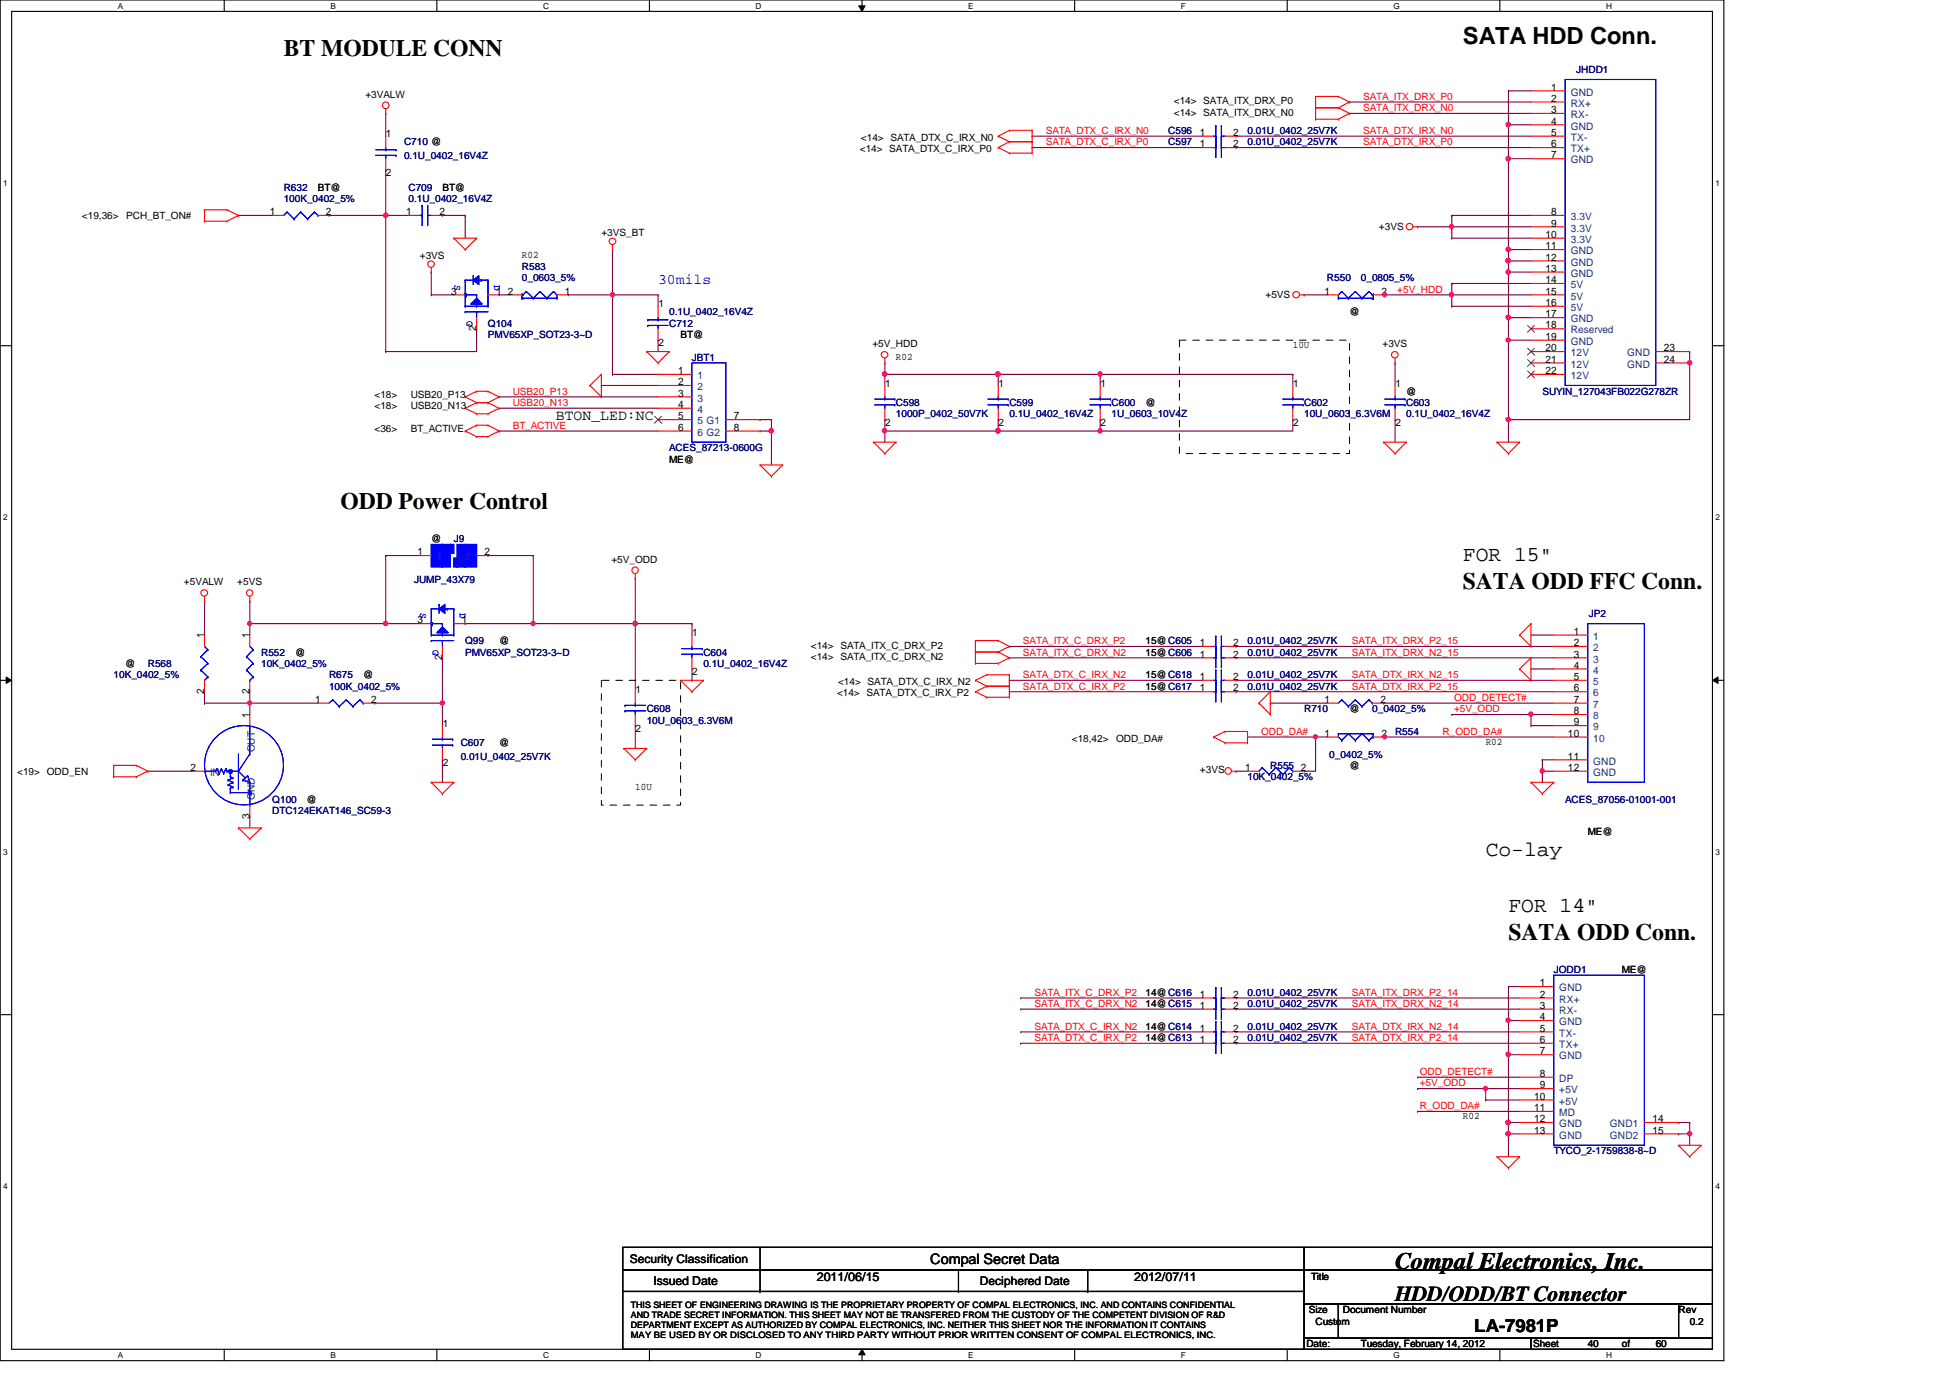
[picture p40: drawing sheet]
<svg xmlns="http://www.w3.org/2000/svg" width="297mm" height="210mm" viewBox="0 0 297 210" stroke-linecap="round" stroke-linejoin="round" font-family="sans-serif">
<defs><g id="words">
<g font-size="3.6">
<text x="43.2" y="8.5">BT MODULE CONN</text>
<text x="222.8" y="6.8">SATA HDD Conn.</text>
<text x="51.9" y="77.6">ODD Power Control</text>
<text x="222.8" y="89.7">SATA ODD FFC Conn.</text>
<text x="229.8" y="143.2">SATA ODD Conn.</text>
<text x="212.5" y="193.3">Compal Electronics, Inc.</text>
</g>
<g font-size="3.3">
<text x="222.8" y="85.5">FOR 15&quot;</text>
<text x="226.3" y="130.3">Co-lay</text>
<text x="229.8" y="139">FOR 14&quot;</text>
<text x="212.5" y="198.1">HDD/ODD/BT Connector</text>
</g>
<text font-size="2.8" x="224.6" y="202.9">LA-7981P</text>
<text font-size="2.2" fill="#00f" x="100.2" y="43.3">30mils</text>
<g font-size="2.2">
<text x="84.7" y="64">BTON_LED:NC</text>
<text x="141.7" y="192.5">Compal Secret Data</text>
</g>
<g font-size="1.9">
<text x="99.5" y="195.7">Issued Date</text>
<text x="124.4" y="195.2">2011/06/15</text>
<text x="172.8" y="195.2">2012/07/11</text>
</g>
<g font-size="1.8">
<text x="95.9" y="192.4">Security Classification</text>
<text x="149.3" y="195.8">Deciphered Date</text>
</g>
<g font-size="1.6">
<text x="236.3" y="13.8">1</text>
<text x="236.3" y="15.5">2</text>
<text x="236.3" y="17.2">3</text>
<text x="58.8" y="20.9">1</text>
<text x="182.7" y="22.4">1</text>
<text x="182.7" y="20.7">1</text>
<text x="187.8" y="22.4">2</text>
<text x="187.8" y="20.7">2</text>
<text x="236.3" y="19">4</text>
<text x="236.3" y="20.7">5</text>
<text x="236.3" y="22.4">6</text>
<text x="58.8" y="26.8">2</text>
<text x="236.3" y="24.1">7</text>
<text x="41.1" y="32.8">1</text>
<text x="49.7" y="32.8">2</text>
<text x="61.8" y="32.8">1</text>
<text x="66.9" y="32.8">2</text>
<text x="236.3" y="32.8">8</text>
<text x="236.3" y="34.5">9</text>
<text x="235.4" y="36.2">10</text>
<text x="235.4" y="38">11</text>
<text x="235.4" y="39.7">12</text>
<text x="235.4" y="41.4">13</text>
<text x="68.7" y="44.9">3</text>
<text x="75.6" y="44.9">1</text>
<text x="77.4" y="44.9">2</text>
<text x="86.1" y="44.9">1</text>
<text x="100.3" y="46.8">1</text>
<text x="201.8" y="44.9">1</text>
<text x="210.4" y="44.9">2</text>
<text x="235.4" y="43.1">14</text>
<text x="235.4" y="44.9">15</text>
<text x="235.4" y="46.6">16</text>
<text x="72.6" y="50.5" transform="rotate(-90 72.6 50.5)">2</text>
<text x="100.3" y="52.7">2</text>
<text x="235.4" y="48.3">17</text>
<text x="235.4" y="50">18</text>
<text x="235.4" y="51.8">19</text>
<text x="235.4" y="53.5">20</text>
<text x="253.4" y="53.5">23</text>
<text x="103.3" y="57">1</text>
<text x="103.3" y="58.7">2</text>
<text x="134.8" y="58.9">1</text>
<text x="152.1" y="58.9">1</text>
<text x="167.6" y="58.9">1</text>
<text x="197" y="58.9">1</text>
<text x="212.6" y="58.9">1</text>
<text x="235.4" y="55.2">21</text>
<text x="235.4" y="57">22</text>
<text x="253.4" y="55.2">24</text>
<text x="103.3" y="60.4">3</text>
<text x="103.3" y="62.1">4</text>
<text x="103.3" y="63.9">5</text>
<text x="103.3" y="65.6">6</text>
<text x="111.8" y="63.9">7</text>
<text x="111.8" y="65.6">8</text>
<text x="134.8" y="64.9">2</text>
<text x="152.1" y="64.9">2</text>
<text x="167.6" y="64.9">2</text>
<text x="197" y="64.9">2</text>
<text x="212.6" y="64.9">2</text>
<text x="63.6" y="84.6">1</text>
<text x="73.8" y="84.6">2</text>
<text x="63.6" y="95">3</text>
<text x="70.4" y="95">1</text>
<text x="31.1" y="97.2" transform="rotate(-90 31.1 97.2)">1</text>
<text x="38" y="97.2" transform="rotate(-90 38 97.2)">1</text>
<text x="67.3" y="100.5" transform="rotate(-90 67.3 100.5)">2</text>
<text x="105.4" y="96.9">1</text>
<text x="182.7" y="100.2">1</text>
<text x="182.7" y="98.4">1</text>
<text x="187.8" y="100.2">2</text>
<text x="187.8" y="98.4">2</text>
<text x="239.7" y="96.7">1</text>
<text x="239.7" y="98.4">2</text>
<text x="239.7" y="100.2">3</text>
<text x="239.7" y="101.9">4</text>
<text x="31.1" y="105.7" transform="rotate(-90 31.1 105.7)">2</text>
<text x="38" y="105.7" transform="rotate(-90 38 105.7)">2</text>
<text x="48" y="107.1">1</text>
<text x="56.6" y="107.1">2</text>
<text x="96.8" y="105.5">1</text>
<text x="105.4" y="102.9">2</text>
<text x="182.7" y="105.3">1</text>
<text x="182.7" y="103.6">1</text>
<text x="187.8" y="105.3">2</text>
<text x="187.8" y="103.6">2</text>
<text x="201.8" y="107.1">1</text>
<text x="210.3" y="107.1">2</text>
<text x="239.7" y="103.6">5</text>
<text x="239.7" y="105.3">6</text>
<text x="239.7" y="107.1">7</text>
<text x="38" y="109.3" transform="rotate(-90 38 109.3)">1</text>
<text x="67.4" y="110.7">1</text>
<text x="96.8" y="111.5">2</text>
<text x="201.8" y="112.2">1</text>
<text x="210.4" y="112.2">2</text>
<text x="238.8" y="112.2">10</text>
<text x="239.7" y="110.5">9</text>
<text x="239.7" y="108.8">8</text>
<text x="29" y="117.4">2</text>
<text x="67.4" y="116.7">2</text>
<text x="189.7" y="117.4">1</text>
<text x="198.2" y="117.4">2</text>
<text x="238.8" y="115.7">11</text>
<text x="238.8" y="117.4">12</text>
<text x="38" y="124.7" transform="rotate(-90 38 124.7)">3</text>
<text x="182.7" y="152">1</text>
<text x="182.7" y="153.7">1</text>
<text x="187.8" y="152">2</text>
<text x="187.8" y="153.7">2</text>
<text x="234.6" y="150.2">1</text>
<text x="234.6" y="152">2</text>
<text x="234.6" y="153.7">3</text>
<text x="234.6" y="155.4">4</text>
<text x="182.7" y="157.1">1</text>
<text x="182.7" y="158.9">1</text>
<text x="187.8" y="157.1">2</text>
<text x="187.8" y="158.9">2</text>
<text x="234.6" y="157.1">5</text>
<text x="234.6" y="158.9">6</text>
<text x="234.6" y="160.6">7</text>
<text x="233.7" y="167.5">10</text>
<text x="234.6" y="164">8</text>
<text x="234.6" y="165.8">9</text>
<text x="233.7" y="169.2">11</text>
<text x="233.7" y="170.9">12</text>
<text x="233.7" y="172.7">13</text>
<text x="251.7" y="170.9">14</text>
<text x="251.7" y="172.7">15</text>
</g>
<g font-size="1.6" fill="#004080">
<text x="239.3" y="14.6">GND</text>
<text x="239.3" y="16.3">RX+</text>
<text x="239.3" y="18">RX-</text>
<text x="239.3" y="19.7">GND</text>
<text x="239.3" y="21.5">TX-</text>
<text x="239.3" y="23.2">TX+</text>
<text x="239.3" y="24.9">GND</text>
<text x="239.3" y="33.5">3.3V</text>
<text x="239.3" y="35.3">3.3V</text>
<text x="239.3" y="37">3.3V</text>
<text x="239.3" y="38.7">GND</text>
<text x="239.3" y="40.5">GND</text>
<text x="239.3" y="42.2">GND</text>
<text x="239.3" y="43.9">5V</text>
<text x="239.3" y="45.6">5V</text>
<text x="239.3" y="47.4">5V</text>
<text x="239.3" y="49.1">GND</text>
<text x="239.3" y="50.8">Reserved</text>
<text x="239.3" y="52.5">GND</text>
<text x="106.3" y="57.7">1</text>
<text x="106.3" y="59.4">2</text>
<text x="239.3" y="54.3">12V</text>
<text x="239.3" y="56">12V</text>
<text x="239.3" y="57.7">12V</text>
<text x="247.9" y="54.3">GND</text>
<text x="247.9" y="56">GND</text>
<text x="106.3" y="61.2">3</text>
<text x="106.3" y="62.9">4</text>
<text x="106.3" y="64.6">5 G1</text>
<text x="106.3" y="66.4">6 G2</text>
<text x="66.5" y="85.3">1</text>
<text x="70.9" y="85.3">2</text>
<text x="242.7" y="97.5">1</text>
<text x="242.7" y="99.2">2</text>
<text x="242.7" y="100.9">3</text>
<text x="242.7" y="102.6">4</text>
<text x="242.7" y="104.4">5</text>
<text x="242.7" y="106.1">6</text>
<text x="242.7" y="107.8">7</text>
<text x="242.7" y="111.3">9</text>
<text x="242.7" y="113">10</text>
<text x="242.7" y="109.6">8</text>
<text x="32" y="118.2">IN</text>
<text x="38.8" y="114.6" transform="rotate(-90 38.8 114.6)">OUT</text>
<text x="242.7" y="116.5">GND</text>
<text x="242.7" y="118.2">GND</text>
<text x="38.8" y="121.8" transform="rotate(-90 38.8 121.8)">GND</text>
<text x="237.5" y="151">GND</text>
<text x="237.5" y="152.7">RX+</text>
<text x="237.5" y="154.4">RX-</text>
<text x="237.5" y="156.2">GND</text>
<text x="237.5" y="157.9">TX-</text>
<text x="237.5" y="159.6">TX+</text>
<text x="237.5" y="161.4">GND</text>
<text x="237.5" y="164.8">DP</text>
<text x="237.5" y="166.5">+5V</text>
<text x="237.5" y="168.3">+5V</text>
<text x="237.5" y="170">MD</text>
<text x="237.5" y="171.7">GND</text>
<text x="237.5" y="173.4">GND</text>
<text x="245.2" y="171.7">GND1</text>
<text x="245.2" y="173.4">GND2</text>
</g>
<g font-size="1.5" fill="#000080">
<text x="240.1" y="11.1">JHDD1</text>
<text x="61.5" y="22.1">C710 @</text>
<text x="178" y="22.1">C597</text>
<text x="178" y="20.4">C596</text>
<text x="190" y="22.1">0.01U_0402_25V7K</text>
<text x="190" y="20.4">0.01U_0402_25V7K</text>
<text x="43.2" y="29">R632</text>
<text x="61.5" y="24.2">0.1U_0402_16V4Z</text>
<text x="62.2" y="29">C709</text>
<text x="43.2" y="30.8">100K_0402_5%</text>
<text x="62.2" y="30.8">0.1U_0402_16V4Z</text>
<text x="79.5" y="41.1">R583</text>
<text x="79.5" y="42.8">0_0603_5%</text>
<text x="202.1" y="42.8">R550</text>
<text x="207.3" y="42.8">0_0805_5%</text>
<text x="74.3" y="49.8">Q104</text>
<text x="74.3" y="51.5">PMV65XP_SOT23-3~D</text>
<text x="101.9" y="49.8">C712</text>
<text x="101.9" y="48">0.1U_0402_16V4Z</text>
<text x="105.4" y="54.9">JBT1</text>
<text x="136.5" y="61.8">C598</text>
<text x="136.5" y="63.6">1000P_0402_50V7K</text>
<text x="153.8" y="61.8">C599</text>
<text x="153.8" y="63.6">0.1U_0402_16V4Z</text>
<text x="169.3" y="61.8">C600</text>
<text x="169.3" y="63.6">1U_0603_10V4Z</text>
<text x="198.7" y="61.8">C602</text>
<text x="198.7" y="63.6">10U_0603_6.3V6M</text>
<text x="214.2" y="61.8">C603</text>
<text x="214.2" y="63.6">0.1U_0402_16V4Z</text>
<text x="234.9" y="60.1">SUYIN_127043FB022G278ZR</text>
<text x="101.9" y="68.7">ACES_87213-0600G</text>
<text x="69.1" y="82.6">J9</text>
<text x="63.1" y="88.8">JUMP_43X79</text>
<text x="242" y="94">JP2</text>
<text x="22.5" y="101.6">R568</text>
<text x="39.8" y="99.9">R552</text>
<text x="39.8" y="101.6">10K_0402_5%</text>
<text x="70.9" y="98.1">Q99</text>
<text x="70.9" y="99.9">PMV65XP_SOT23-3~D</text>
<text x="107.1" y="99.9">C604</text>
<text x="107.1" y="101.6">0.1U_0402_16V4Z</text>
<text x="190" y="99.9">0.01U_0402_25V7K</text>
<text x="190" y="98.1">0.01U_0402_25V7K</text>
<text x="17.3" y="103.3">10K_0402_5%</text>
<text x="50.1" y="103.3">R675</text>
<text x="50.1" y="105">100K_0402_5%</text>
<text x="190" y="105">0.01U_0402_25V7K</text>
<text x="190" y="103.3">0.01U_0402_25V7K</text>
<text x="70.2" y="113.7">C607</text>
<text x="98.5" y="108.5">C608</text>
<text x="98.5" y="110.2">10U_0603_6.3V6M</text>
<text x="198.7" y="108.5">R710</text>
<text x="209" y="108.5">0_0402_5%</text>
<text x="212.5" y="111.9">R554</text>
<text x="70.2" y="115.7">0.01U_0402_25V7K</text>
<text x="190" y="118.9">10K_0402_5%</text>
<text x="193.5" y="117.1">R555</text>
<text x="202.5" y="115.4">0_0402_5%</text>
<text x="41.5" y="122.3">Q100</text>
<text x="41.5" y="124">DTC124EKAT146_SC59-3</text>
<text x="238.4" y="122.3">ACES_87056-01001-001</text>
<text x="236.7" y="148.2">JODD1</text>
<text x="190" y="151.7">0.01U_0402_25V7K</text>
<text x="190" y="153.4">0.01U_0402_25V7K</text>
<text x="190" y="156.8">0.01U_0402_25V7K</text>
<text x="190" y="158.6">0.01U_0402_25V7K</text>
<text x="236.7" y="175.9">TYCO_2-1759838-8~D</text>
</g>
<g font-size="1.5">
<text x="55.7" y="14.9">+3VALW</text>
<text x="178.8" y="15.9">&lt;14&gt; SATA_ITX_DRX_P0</text>
<text x="178.8" y="17.7">&lt;14&gt; SATA_ITX_DRX_N0</text>
<text x="131" y="23.2">&lt;14&gt; SATA_DTX_C_IRX_P0</text>
<text x="131.1" y="21.4">&lt;14&gt; SATA_DTX_C_IRX_N0</text>
<text x="48.4" y="29">BT@</text>
<text x="67.4" y="29">BT@</text>
<text x="12.5" y="33.4">&lt;19,36&gt;</text>
<text x="19.2" y="33.4">PCH_BT_ON#</text>
<text x="91.6" y="35.9">+3VS_BT</text>
<text x="210.1" y="35.1">+3VS</text>
<text x="64" y="39.4">+3VS</text>
<text x="79.5" y="39.2">R02</text>
<text x="192.8" y="45.5">+5VS</text>
<text x="103.7" y="51.5">BT@</text>
<text x="132.9" y="52.9">+5V_HDD</text>
<text x="196.9" y="53">10U</text>
<text x="205.6" y="48">@</text>
<text x="210.6" y="52.9">+3VS</text>
<text x="136.5" y="54.8">R02</text>
<text x="57.1" y="60.7">&lt;18&gt;</text>
<text x="57.1" y="62.4">&lt;18&gt;</text>
<text x="57.1" y="65.8">&lt;36&gt;</text>
<text x="62.6" y="60.7">USB20_P13</text>
<text x="62.6" y="62.4">USB20_N13</text>
<text x="62.6" y="65.8">BT_ACTIVE</text>
<text x="174.5" y="61.8">@</text>
<text x="214.2" y="60.1">@</text>
<text x="101.9" y="70.5">ME@</text>
<text x="65.7" y="82.6">@</text>
<text x="28" y="89.2">+5VALW</text>
<text x="36.1" y="89.2">+5VS</text>
<text x="93.1" y="85.7">+5V_ODD</text>
<text x="19" y="101.6">@</text>
<text x="45" y="99.9">@</text>
<text x="76" y="98.1">@</text>
<text x="123.5" y="98.8">&lt;14&gt; SATA_ITX_C_DRX_P2</text>
<text x="123.5" y="100.5">&lt;14&gt; SATA_ITX_C_DRX_N2</text>
<text x="174.5" y="99.9">15@C606</text>
<text x="174.5" y="98.1">15@C605</text>
<text x="55.3" y="103.3">@</text>
<text x="127.5" y="106.1">&lt;14&gt; SATA_DTX_C_IRX_P2</text>
<text x="127.7" y="104.4">&lt;14&gt; SATA_DTX_C_IRX_N2</text>
<text x="174.5" y="105">15@C617</text>
<text x="174.5" y="103.3">15@C618</text>
<text x="76" y="113.7">@</text>
<text x="163.3" y="113">&lt;18,42&gt;</text>
<text x="170" y="113">ODD_DA#</text>
<text x="205.6" y="108.5">@</text>
<text x="226.3" y="113.5">R02</text>
<text x="2.6" y="118">&lt;19&gt; ODD_EN</text>
<text x="182.8" y="117.8">+3VS</text>
<text x="205.6" y="117.1">@</text>
<text x="46.7" y="122.3">@</text>
<text x="96.8" y="120.4">10U</text>
<text x="241.8" y="127.1">ME@</text>
<text x="247.1" y="148.2">ME@</text>
<text x="174.5" y="151.7">14@C616</text>
<text x="174.5" y="153.4">14@C615</text>
<text x="174.5" y="156.8">14@C614</text>
<text x="174.5" y="158.6">14@C613</text>
<text x="222.8" y="170.5">R02</text>
<text x="199.7" y="195">Title</text>
<text x="199.4" y="200">Size</text>
<text x="200.4" y="201.8">Custom</text>
<text x="204.6" y="200">Document Number</text>
<text x="255.7" y="200">Rev</text>
<text x="257.4" y="201.8">0.2</text>
<text x="199" y="205.2">Date:</text>
<text x="207.3" y="205.2">Tuesday, February 14, 2012</text>
<text x="233.5" y="205.2">Sheet</text>
<text x="241.8" y="205.2">40</text>
<text x="247.1" y="205.2">of</text>
<text x="252.2" y="205.2">60</text>
</g>
<g font-size="1.5" fill="#f00">
<text x="207.6" y="16.9">SATA_ITX_DRX_N0</text>
<text x="207.6" y="15.2">SATA_ITX_DRX_P0</text>
<text x="159.3" y="22.1">SATA_DTX_C_IRX_P0</text>
<text x="159.3" y="20.4">SATA_DTX_C_IRX_N0</text>
<text x="207.6" y="20.4">SATA_DTX_IRX_N0</text>
<text x="207.6" y="22.1">SATA_DTX_IRX_P0</text>
<text x="212.8" y="44.6">+5V_HDD</text>
<text x="78.1" y="60.1">USB20_P13</text>
<text x="78.1" y="61.8">USB20_N13</text>
<text x="78.1" y="65.3">BT_ACTIVE</text>
<text x="155.8" y="98.1">SATA_ITX_C_DRX_P2</text>
<text x="155.8" y="99.9">SATA_ITX_C_DRX_N2</text>
<text x="205.9" y="99.9">SATA_ITX_DRX_N2_15</text>
<text x="205.9" y="98.1">SATA_ITX_DRX_P2_15</text>
<text x="155.8" y="103.3">SATA_DTX_C_IRX_N2</text>
<text x="155.8" y="105">SATA_DTX_C_IRX_P2</text>
<text x="205.9" y="105">SATA_DTX_IRX_P2_15</text>
<text x="205.9" y="103.3">SATA_DTX_IRX_N2_15</text>
<text x="221.5" y="106.8">ODD_DETECT#</text>
<text x="192.1" y="111.9">ODD_DA#</text>
<text x="219.7" y="111.9">R_ODD_DA#</text>
<text x="221.5" y="108.5">+5V_ODD</text>
<text x="157.6" y="151.7">SATA_ITX_C_DRX_P2</text>
<text x="157.6" y="153.4">SATA_ITX_C_DRX_N2</text>
<text x="205.9" y="153.4">SATA_ITX_DRX_N2_14</text>
<text x="205.9" y="151.7">SATA_ITX_DRX_P2_14</text>
<text x="157.6" y="156.8">SATA_DTX_C_IRX_N2</text>
<text x="157.6" y="158.6">SATA_DTX_C_IRX_P2</text>
<text x="205.9" y="158.6">SATA_DTX_IRX_P2_14</text>
<text x="205.9" y="156.8">SATA_DTX_IRX_N2_14</text>
<text x="216.3" y="163.7">ODD_DETECT#</text>
<text x="216.3" y="165.5">+5V_ODD</text>
<text x="216.3" y="169">R_ODD_DA#</text>
</g>
<g font-size="1.5" fill="#00f">
<text x="69.2" y="43.3" transform="rotate(90 69.2 43.3)">S</text>
<text x="75.3" y="43.3" transform="rotate(90 75.3 43.3)">D</text>
<text x="71.1" y="48.9" transform="rotate(90 71.1 48.9)">G</text>
<text x="64" y="93.4" transform="rotate(90 64 93.4)">S</text>
<text x="70.1" y="93.4" transform="rotate(90 70.1 93.4)">D</text>
<text x="65.9" y="99" transform="rotate(90 65.9 99)">G</text>
</g>
<g font-size="1.4">
<text x="96.1" y="199.2">THIS SHEET OF ENGINEERING DRAWING IS THE PROPRIETARY PROPERTY OF COMPAL ELECTRONICS, INC. AND CONTAINS CONFIDENTIAL</text>
<text x="96.1" y="200.7">AND TRADE SECRET INFORMATION. THIS SHEET MAY NOT BE TRANSFERED FROM THE CUSTODY OF THE COMPETENT DIVISION OF R&amp;D</text>
<text x="96.1" y="202.3">DEPARTMENT EXCEPT AS AUTHORIZED BY COMPAL ELECTRONICS, INC. NEITHER THIS SHEET NOR THE INFORMATION IT CONTAINS</text>
<text x="96.1" y="203.9">MAY BE USED BY OR DISCLOSED TO ANY THIRD PARTY WITHOUT PRIOR WRITTEN CONSENT OF COMPAL ELECTRONICS, INC.</text>
</g>
<g font-size="1.3">
<text x="17.9" y="1.4">A</text>
<text x="50.3" y="1.4">B</text>
<text x="82.7" y="1.4">C</text>
<text x="115.1" y="1.4">D</text>
<text x="147.5" y="1.4">E</text>
<text x="179.9" y="1.4">F</text>
<text x="212.3" y="1.4">G</text>
<text x="244.6" y="1.4">H</text>
<text x=".5" y="28.3">1</text>
<text x="261.3" y="28.3">1</text>
<text x=".5" y="79.2">2</text>
<text x="261.3" y="79.2">2</text>
<text x=".5" y="130.2">3</text>
<text x="261.3" y="130.2">3</text>
<text x=".5" y="181.1">4</text>
<text x="261.3" y="181.1">4</text>
<text x="17.9" y="206.9">A</text>
<text x="50.3" y="206.9">B</text>
<text x="82.7" y="206.9">C</text>
<text x="115.1" y="206.9">D</text>
<text x="147.5" y="206.9">E</text>
<text x="179.9" y="206.9">F</text>
<text x="212.3" y="206.9">G</text>
<text x="244.6" y="206.9">H</text>
</g>
</g></defs>
<path d="M0 0h262.6v207.3h-262.6zM1.8 1.7h259.1v203.8h-259.1z" fill="none" stroke="#000" stroke-width=".17"/>
<g fill="#fff">
<path d="M17.9 .2h.9v1.4h-.9z"/>
<path d="M17.9 205.7h.9v1.4h-.9z"/>
</g>
<path d="M34.2 0v1.7M34.2 205.5v1.8" fill="none" stroke="#000" stroke-width=".17"/>
<g fill="#fff">
<path d="M50.3 .2h.8v1.4h-.8z"/>
<path d="M50.3 205.7h.8v1.4h-.8z"/>
</g>
<path d="M66.5 0v1.7M66.5 205.5v1.8" fill="none" stroke="#000" stroke-width=".17"/>
<g fill="#fff">
<path d="M82.7 .2h.9v1.4h-.9z"/>
<path d="M82.7 205.7h.9v1.4h-.9z"/>
</g>
<path d="M98.9 0v1.7M98.9 205.5v1.8" fill="none" stroke="#000" stroke-width=".17"/>
<g fill="#fff">
<path d="M115.1 .2h.9v1.4h-.9z"/>
<path d="M115.1 205.7h.9v1.4h-.9z"/>
</g>
<path d="M131.3 0v1.7M131.3 205.5v1.8" fill="none" stroke="#000" stroke-width=".17"/>
<path d="M130.8 .9h1l-.5 .8zM131.3 205.5l.5 .9h-1z" fill="#000"/>
<path d="M130.8 .9h1l-.5 .8zM131.3 205.5l.5 .9h-1z" fill="none" stroke="#000" stroke-width=".15"/>
<g fill="#fff">
<path d="M147.5 .2h.8v1.4h-.8z"/>
<path d="M147.5 205.7h.8v1.4h-.8z"/>
</g>
<path d="M163.7 0v1.7M163.7 205.5v1.8" fill="none" stroke="#000" stroke-width=".17"/>
<g fill="#fff">
<path d="M179.9 .2h.7v1.4h-.7z"/>
<path d="M179.9 205.7h.7v1.4h-.7z"/>
</g>
<path d="M196.1 0v1.7M196.1 205.5v1.8" fill="none" stroke="#000" stroke-width=".17"/>
<g fill="#fff">
<path d="M212.3 .2h.9v1.4h-.9z"/>
<path d="M212.3 205.7h.9v1.4h-.9z"/>
</g>
<path d="M228.5 0v1.7M228.5 205.5v1.8" fill="none" stroke="#000" stroke-width=".17"/>
<g fill="#fff">
<path d="M244.6 .2h.9v1.4h-.9z"/>
<path d="M244.6 205.7h.9v1.4h-.9z"/>
<path d="M.5 27.2h.7v1.4h-.7z"/>
<path d="M261.3 27.2h.7v1.4h-.7z"/>
<path d="M.5 78.1h.7v1.4h-.7z"/>
<path d="M261.3 78.1h.7v1.4h-.7z"/>
</g>
<path d="M0 52.7h1.8M260.9 52.7h1.7" fill="none" stroke="#000" stroke-width=".17"/>
<g fill="#fff">
<path d="M.5 129.1h.7v1.4h-.7z"/>
<path d="M261.3 129.1h.7v1.4h-.7z"/>
</g>
<path d="M0 103.6h1.8M260.9 103.6h1.7" fill="none" stroke="#000" stroke-width=".17"/>
<path d="M.9 103.1l.9 .5-.9 .5zM260.9 103.6l.8-.5v1z" fill="#000"/>
<path d="M.9 103.1l.9 .5-.9 .5zM260.9 103.6l.8-.5v1z" fill="none" stroke="#000" stroke-width=".15"/>
<g fill="#fff">
<path d="M.5 180h.7v1.4h-.7z"/>
<path d="M261.3 180h.7v1.4h-.7z"/>
</g>
<path d="M0 154.6h1.8M260.9 154.6h1.7" fill="none" stroke="#000" stroke-width=".17"/>
<g fill="none" stroke="#800040" stroke-width=".17">
<path d="M205.6 17.3h.1M205.6 15.5h.1M205.6 17.3h27.6M205.6 15.5h27.6M229.8 13.8h.1M229.8 13.8v5.2M157.2 22.5h.1M157.2 20.7h.1M157.2 22.5h25.9M157.2 20.7h25.9M188.3 20.7h.1M188.3 22.5h.1"/>
<path d="M188.3 22.5h44.9M188.3 20.7h44.9M134.8 55.3h.1M134.8 55.3v1.7M152.1 57h.1M152.1 57v1.7M152.1 57h15.5M212.5 55.3h.1M212.5 55.3v3.4M134.8 65.7h.1M134.8 65.7v1.7M152.1 63.9h.1"/>
<path d="M152.1 63.9v1.8M212.5 63.9h.1M212.5 63.9v3.5"/>
</g>
<circle cx="152" cy="57" r=".34" fill="#f0f"/>
<circle cx="152" cy="57" r=".34" fill="none" stroke="#f0f" stroke-width=".17"/>
<path d="M229.8 13.8h.1M229.8 13.8h3.4M134.8 57h.1M134.8 57v1.7M167.6 57h.1M167.6 57v1.7M134.8 63.9h.1M134.8 63.9v1.8M167.6 65.7h.1M167.6 65.7h29.3" fill="none" stroke="#800040" stroke-width=".17"/>
<circle cx="167.6" cy="65.6" r=".33" fill="#f0f"/>
<circle cx="167.6" cy="65.6" r=".33" fill="none" stroke="#f0f" stroke-width=".17"/>
<path d="M229.8 19h.1M229.8 19h3.4M167.6 57h.1M167.6 57h29.3M196.9 63.9h.1M196.9 63.9v1.8M229.8 63.9h.1M229.8 63.9v3.5" fill="none" stroke="#800040" stroke-width=".17"/>
<circle cx="167.6" cy="57" r=".33" fill="#f0f"/>
<circle cx="167.6" cy="57" r=".33" fill="none" stroke="#f0f" stroke-width=".17"/>
<path d="M152.1 65.7h.1M167.6 63.9h.1M167.6 63.9v1.8h-15.5" fill="none" stroke="#800040" stroke-width=".17"/>
<circle cx="152" cy="65.6" r=".34" fill="#f0f"/>
<circle cx="152" cy="65.6" r=".34" fill="none" stroke="#f0f" stroke-width=".17"/>
<path d="M134.8 65.7h.1M134.8 65.7h17.3" fill="none" stroke="#800040" stroke-width=".17"/>
<circle cx="152" cy="65.6" r=".34" fill="#f0f"/>
<circle cx="152" cy="65.6" r=".34" fill="none" stroke="#f0f" stroke-width=".17"/>
<circle cx="134.7" cy="65.6" r=".34" fill="#f0f"/>
<circle cx="134.7" cy="65.6" r=".34" fill="none" stroke="#f0f" stroke-width=".17"/>
<path d="M134.8 57h.1M134.8 57h17.3M196.9 57h.1M196.9 57v1.7" fill="none" stroke="#800040" stroke-width=".17"/>
<circle cx="152" cy="57" r=".34" fill="#f0f"/>
<circle cx="152" cy="57" r=".34" fill="none" stroke="#f0f" stroke-width=".17"/>
<circle cx="134.7" cy="57" r=".34" fill="#f0f"/>
<circle cx="134.7" cy="57" r=".34" fill="none" stroke="#f0f" stroke-width=".17"/>
<path d="M81.2 95h.1M81.2 95h15.6M96.8 95h.1M96.8 95v10.4M67.4 115.7h.1M67.4 115.7v3.5" fill="none" stroke="#800040" stroke-width=".17"/>
<circle cx="96.7" cy="95" r=".32" fill="#f0f"/>
<circle cx="96.7" cy="95" r=".32" fill="none" stroke="#f0f" stroke-width=".17"/>
<circle cx="81.2" cy="95" r=".32" fill="#f0f"/>
<circle cx="81.2" cy="95" r=".32" fill="none" stroke="#f0f" stroke-width=".17"/>
<path d="M38.1 95h.1M38.1 95v1.7M58.8 95h.1M58.8 95h5.2" fill="none" stroke="#800040" stroke-width=".17"/>
<circle cx="58.8" cy="95" r=".33" fill="#f0f"/>
<circle cx="58.8" cy="95" r=".33" fill="none" stroke="#f0f" stroke-width=".17"/>
<path d="M38.1 91.6h.1M38.1 91.6v3.4M22.5 117.5h.1M22.5 117.5h6.9M67.4 107.1h.1M67.4 107.1v3.4M38.1 124.4h.1M38.1 124.4v1.7" fill="none" stroke="#800040" stroke-width=".17"/>
<circle cx="67.4" cy="107.1" r=".33" fill="#f0f"/>
<circle cx="67.4" cy="107.1" r=".33" fill="none" stroke="#f0f" stroke-width=".17"/>
<path d="M96.8 95h.1M96.8 95h8.6" fill="none" stroke="#800040" stroke-width=".17"/>
<circle cx="96.7" cy="95" r=".32" fill="#f0f"/>
<circle cx="96.7" cy="95" r=".32" fill="none" stroke="#f0f" stroke-width=".17"/>
<g fill="none" stroke="#800040" stroke-width=".17">
<path d="M38.1 95h.1M58.8 84.6h.1M58.8 84.6h5.2M58.8 84.6v10.4h-20.7M70.9 95h.1M74.3 84.6h.1M74.3 84.6h6.9M81.2 84.6h.1M81.2 84.6v10.4h-10.3M38.1 107.1h.1M38.1 107.1v1.7M96.8 110.5h.1"/>
<path d="M96.8 110.5v3.5"/>
</g>
<circle cx="38" cy="95" r=".32" fill="#f0f"/>
<circle cx="38" cy="95" r=".32" fill="none" stroke="#f0f" stroke-width=".17"/>
<path d="M229.8 24.2h.1M229.8 24.2h3.4M229.8 24.2v13.8" fill="none" stroke="#800040" stroke-width=".17"/>
<circle cx="229.7" cy="24.2" r=".34" fill="#f0f"/>
<circle cx="229.7" cy="24.2" r=".34" fill="none" stroke="#f0f" stroke-width=".17"/>
<path d="M257.4 55.3h.1M257.4 55.3v8.6" fill="none" stroke="#800040" stroke-width=".17"/>
<circle cx="257.4" cy="55.3" r=".33" fill="#f0f"/>
<circle cx="257.4" cy="55.3" r=".33" fill="none" stroke="#f0f" stroke-width=".17"/>
<path d="M229.8 63.9h.1M229.8 63.9h27.6" fill="none" stroke="#800040" stroke-width=".17"/>
<circle cx="229.7" cy="63.9" r=".33" fill="#f0f"/>
<circle cx="229.7" cy="63.9" r=".33" fill="none" stroke="#f0f" stroke-width=".17"/>
<path d="M229.8 38h.1M229.8 39.8h.1M229.8 38h3.4M229.8 39.8v1.6M221.1 43.2h.1M221.1 43.2v1.7" fill="none" stroke="#800040" stroke-width=".17"/>
<circle cx="229.7" cy="39.7" r=".34" fill="#f0f"/>
<circle cx="229.7" cy="39.7" r=".34" fill="none" stroke="#f0f" stroke-width=".17"/>
<path d="M215.9 34.5h.1M215.9 34.5h5.2M229.8 51.8h.1M229.8 48.4h.1M229.8 51.8h3.4M229.8 48.4v3.4" fill="none" stroke="#800040" stroke-width=".17"/>
<circle cx="229.7" cy="48.3" r=".34" fill="#f0f"/>
<circle cx="229.7" cy="48.3" r=".34" fill="none" stroke="#f0f" stroke-width=".17"/>
<path d="M221.1 32.8h.1M221.1 32.8v1.7M221.1 32.8h12.1M229.8 38h.1M229.8 38v1.8M221.1 43.2h.1M221.1 43.2h12.1M229.8 48.4h.1M229.8 41.4h.1M229.8 48.4h3.4M229.8 41.4v7" fill="none" stroke="#800040" stroke-width=".17"/>
<circle cx="229.7" cy="39.7" r=".34" fill="#f0f"/>
<circle cx="229.7" cy="39.7" r=".34" fill="none" stroke="#f0f" stroke-width=".17"/>
<circle cx="229.7" cy="38" r=".33" fill="#f0f"/>
<circle cx="229.7" cy="38" r=".33" fill="none" stroke="#f0f" stroke-width=".17"/>
<path d="M229.8 39.8h.1M229.8 39.8h3.4M229.8 41.4h.1M229.8 41.4h3.4" fill="none" stroke="#800040" stroke-width=".17"/>
<circle cx="229.7" cy="41.4" r=".34" fill="#f0f"/>
<circle cx="229.7" cy="41.4" r=".34" fill="none" stroke="#f0f" stroke-width=".17"/>
<path d="M221.1 36.3h.1M221.1 36.3h12.1M221.1 44.9h.1M221.1 44.9v1.8M221.1 44.9h12.1" fill="none" stroke="#800040" stroke-width=".17"/>
<circle cx="221.1" cy="44.9" r=".33" fill="#f0f"/>
<circle cx="221.1" cy="44.9" r=".33" fill="none" stroke="#f0f" stroke-width=".17"/>
<path d="M221.1 34.5h.1M221.1 34.5h12.1" fill="none" stroke="#800040" stroke-width=".17"/>
<circle cx="221.1" cy="34.5" r=".33" fill="#f0f"/>
<circle cx="221.1" cy="34.5" r=".33" fill="none" stroke="#f0f" stroke-width=".17"/>
<path d="M221.1 34.5h.1M221.1 34.5v1.8M221.1 46.7h.1M221.1 46.7h12.1M229.8 51.8h.1M229.8 51.8v12.1" fill="none" stroke="#800040" stroke-width=".17"/>
<circle cx="229.7" cy="51.8" r=".33" fill="#f0f"/>
<circle cx="229.7" cy="51.8" r=".33" fill="none" stroke="#f0f" stroke-width=".17"/>
<path d="M229.8 19h.1M229.8 19v5.2" fill="none" stroke="#800040" stroke-width=".17"/>
<circle cx="229.7" cy="19" r=".33" fill="#f0f"/>
<circle cx="229.7" cy="19" r=".33" fill="none" stroke="#f0f" stroke-width=".17"/>
<path d="M198.7 44.9h.1M198.7 44.9h3.4M210.9 44.9h.1M210.9 44.9h10.2M257.4 53.6h.1M257.4 53.6v1.7M38.1 107.1h.1M38.1 107.1h10.3M57.1 107.1h.1M57.1 107.1h10.3" fill="none" stroke="#800040" stroke-width=".17"/>
<circle cx="210.9" cy="44.9" r=".32" fill="#f0f"/>
<circle cx="210.9" cy="44.9" r=".32" fill="none" stroke="#f0f" stroke-width=".17"/>
<path d="M115.8 63.9h.1M115.8 63.9h1.7M117.5 65.7h.1M117.5 65.7v5.1M67.4 100.2h.1M67.4 100.2v6.9" fill="none" stroke="#800040" stroke-width=".17"/>
<circle cx="117.5" cy="65.6" r=".34" fill="#f0f"/>
<circle cx="117.5" cy="65.6" r=".34" fill="none" stroke="#f0f" stroke-width=".17"/>
<g fill="none" stroke="#800040" stroke-width=".17">
<path d="M36.3 32.8h.1M36.3 32.8h5.2M50.1 32.8h.1M50.1 32.8h8.7M58.8 32.8h.1M58.8 32.8v20.8M93.3 38h.1M93.3 38v6.9M58.8 53.6h.1M72.6 50.1h.1M72.6 50.1v3.5h-13.8M76 44.9h.1"/>
<path d="M76 44.9h1.8M86.6 44.9h.1M86.6 44.9h13.6M91.6 58.7h.1M91.6 58.7h8.6M93.3 44.9h.1M93.3 57h.1M93.3 57h6.9M100.2 44.9h.1M100.2 44.9v1.8M76 60.5h.1M76 62.2h.1"/>
<path d="M76 65.7h.1M76 60.5h24.2M76 62.2h24.2M76 65.7h24.2M115.8 65.7h.1M117.5 63.9h.1M117.5 63.9v1.8h-1.7"/>
</g>
<circle cx="58.8" cy="32.8" r=".34" fill="#f0f"/>
<circle cx="58.8" cy="32.8" r=".34" fill="none" stroke="#f0f" stroke-width=".17"/>
<path d="M93.3 44.9h.1M93.3 44.9v12.1" fill="none" stroke="#800040" stroke-width=".17"/>
<circle cx="93.3" cy="44.9" r=".33" fill="#f0f"/>
<circle cx="93.3" cy="44.9" r=".33" fill="none" stroke="#f0f" stroke-width=".17"/>
<g fill="none" stroke="#800040" stroke-width=".17">
<path d="M58.8 32.8h.1M58.8 32.8h3.4M67.4 32.8h.1M67.4 32.8h3.5M70.9 32.8h.1M70.9 32.8v3.5M65.7 44.9h.1M65.7 41.4h.1M65.7 44.9h3.4M65.7 41.4v3.5M100.2 51.8h.1M100.2 51.8v1.8"/>
<path d="M188.3 117.5h.1M188.3 117.5h1.7M198.7 117.5h.1M198.7 117.5h1.7M234.9 117.5h.1M234.9 115.7h.1M234.9 117.5h1.8M234.9 115.7v3.5"/>
</g>
<circle cx="234.9" cy="117.4" r=".33" fill="#f0f"/>
<circle cx="234.9" cy="117.4" r=".33" fill="none" stroke="#f0f" stroke-width=".17"/>
<path d="M234.9 115.7h.1M234.9 115.7h1.8M229.8 150.3h.1M229.8 155.4h.1M229.8 150.3h1.7M229.8 155.4h1.7M229.8 160.7h.1M229.8 160.7h1.7" fill="none" stroke="#800040" stroke-width=".17"/>
<circle cx="229.7" cy="155.4" r=".33" fill="#f0f"/>
<circle cx="229.7" cy="155.4" r=".33" fill="none" stroke="#f0f" stroke-width=".17"/>
<path d="M229.8 155.4h.1M229.8 155.4v5.3M229.8 172.7h.1M229.8 172.7v3.5" fill="none" stroke="#800040" stroke-width=".17"/>
<circle cx="229.7" cy="172.7" r=".33" fill="#f0f"/>
<circle cx="229.7" cy="172.7" r=".33" fill="none" stroke="#f0f" stroke-width=".17"/>
<g fill="none" stroke="#800040" stroke-width=".17">
<path d="M155.5 157.2h.1M155.5 158.9h.1M155.5 152h.1M155.5 153.7h.1M155.5 157.2h27.6M155.5 158.9h27.6M155.5 153.7h27.6M155.5 152h27.6M188.3 158.9h.1M188.3 157.2h.1M188.3 153.7h.1M188.3 152h.1"/>
<path d="M188.3 157.2h43.2M188.3 158.9h43.2M188.3 153.7h43.2M188.3 152h43.2M229.8 150.3h.1M229.8 150.3v5.1M255.7 172.7h.1M255.7 172.7h1.7M257.4 171h.1M257.4 172.7h.1M257.4 171v3.5"/>
</g>
<circle cx="257.4" cy="172.7" r=".33" fill="#f0f"/>
<circle cx="257.4" cy="172.7" r=".33" fill="none" stroke="#f0f" stroke-width=".17"/>
<path d="M215.9 164.1h.1M215.9 169.3h.1M215.9 164.1h15.6M215.9 169.3h15.6M226.3 165.8h.1M226.3 165.8h5.2M255.7 171h.1M255.7 171h1.7" fill="none" stroke="#800040" stroke-width=".17"/>
<circle cx="226.3" cy="165.8" r=".32" fill="#f0f"/>
<circle cx="226.3" cy="165.8" r=".32" fill="none" stroke="#f0f" stroke-width=".17"/>
<path d="M215.9 165.8h.1M215.9 165.8h10.4M226.3 167.6h.1M226.3 165.8h.1M226.3 167.6h5.2M226.3 165.8v1.8M229.8 171h.1M229.8 171h1.7" fill="none" stroke="#800040" stroke-width=".17"/>
<circle cx="229.7" cy="171" r=".34" fill="#f0f"/>
<circle cx="229.7" cy="171" r=".34" fill="none" stroke="#f0f" stroke-width=".17"/>
<path d="M229.8 160.7h.1M229.8 160.7v10.3" fill="none" stroke="#800040" stroke-width=".17"/>
<circle cx="229.7" cy="160.6" r=".34" fill="#f0f"/>
<circle cx="229.7" cy="160.6" r=".34" fill="none" stroke="#f0f" stroke-width=".17"/>
<path d="M229.8 172.7h.1M229.8 172.7h1.7" fill="none" stroke="#800040" stroke-width=".17"/>
<circle cx="229.7" cy="172.7" r=".33" fill="#f0f"/>
<circle cx="229.7" cy="172.7" r=".33" fill="none" stroke="#f0f" stroke-width=".17"/>
<path d="M229.8 171h.1M229.8 171v1.7" fill="none" stroke="#800040" stroke-width=".17"/>
<circle cx="229.7" cy="171" r=".34" fill="#f0f"/>
<circle cx="229.7" cy="171" r=".34" fill="none" stroke="#f0f" stroke-width=".17"/>
<path d="M31.2 96.7h.1M31.2 91.6v5.1M31.2 107.1h.1M31.2 105.4v1.7M31.2 107.1h6.9" fill="none" stroke="#800040" stroke-width=".17"/>
<circle cx="38" cy="107.1" r=".32" fill="#f0f"/>
<circle cx="38" cy="107.1" r=".32" fill="none" stroke="#f0f" stroke-width=".17"/>
<path d="M38.1 107.1h.1M38.1 105.4v1.7M190 112.3h.1M190 112.3h12.1M200.4 112.3h.1M210.8 107.1h.1M210.8 107.1h25.9M210.9 112.3h.1M210.9 112.3h25.8" fill="none" stroke="#800040" stroke-width=".17"/>
<circle cx="210.9" cy="112.2" r=".32" fill="#f0f"/>
<circle cx="210.9" cy="112.2" r=".32" fill="none" stroke="#f0f" stroke-width=".17"/>
<g fill="none" stroke="#800040" stroke-width=".17">
<path d="M188.3 98.5h.1M188.3 98.5h48.4M153.8 103.6h.1M153.8 105.4h.1M153.8 103.6h29.3M153.8 105.4h29.3M188.3 105.4h.1M188.3 103.6h.1M188.3 100.2h.1M188.3 103.6h48.4M188.3 105.4h48.4M188.3 100.2h48.4"/>
<path d="M233.2 101.9h.1M233.2 108.8h.1M233.2 101.9h3.5M233.2 108.8h3.5"/>
</g>
<circle cx="233.2" cy="108.8" r=".33" fill="#f0f"/>
<circle cx="233.2" cy="108.8" r=".33" fill="none" stroke="#f0f" stroke-width=".17"/>
<g fill="none" stroke="#800040" stroke-width=".17">
<path d="M153.8 98.5h.1M153.8 98.5h29.3M153.8 100.2h.1M153.8 100.2h29.3M193.5 107.1h.1M193.5 107.1h8.6M200.4 112.3h.1M200.4 112.3v5.2M221.1 108.8h.1M221.1 108.8h12.1M233.2 108.8h.1M233.2 110.5h.1"/>
<path d="M233.2 108.8v1.7M233.2 110.5h3.5"/>
</g>
<circle cx="200.4" cy="112.2" r=".32" fill="#f0f"/>
<circle cx="200.4" cy="112.2" r=".32" fill="none" stroke="#f0f" stroke-width=".17"/>
<g fill="none" stroke="#800040" stroke-width=".17">
<path d="M58.8 17.3h.1M58.8 17.3v3.4M58.8 25.9h.1M58.8 25.9v6.9M210.8 44.9h.1M96.8 88.1h.1M96.8 88.1v6.9M105.4 95h.1M105.4 95v1.7M233.2 96.7h.1M233.2 96.7h3.5M105.4 103.6h.1"/>
<path d="M105.4 101.9v1.7M210.8 112.3h.1"/>
</g>
<g fill="none" stroke="#f00" stroke-width=".17">
<path d="M58.8 17.3h.1M58.8 16.6v.7M153.8 19.9h.1M153.8 19.9h3.4M153.8 19.9l-1.7 .8M157.2 19.9h.1M157.2 19.9v3.4M200.4 16.4h.1M200.4 14.7h.1M200.4 18.2h.1M200.4 14.7h3.5M200.4 16.4h3.5"/>
<path d="M200.4 14.7v3.5M200.4 18.2h3.5M203.9 14.7h.1M203.9 16.4h.1M203.9 18.2h.1M203.9 14.7l1.7 .8M203.9 16.4l1.7 .9M205.6 15.5h.1M205.6 17.3h.1M205.6 15.5l-1.7 .9M205.6 17.3l-1.7 .9M31.2 33.7h.1"/>
<path d="M31.2 32h.1M31.2 32h3.4M31.2 33.7h3.4M31.2 32v1.7M34.6 32h.1M34.6 33.7h.1M34.6 32l1.7 .8M36.3 32.8h.1M36.3 32.8l-1.7 .9M58.8 20.7v1.8M58.8 24.2v1.7M69.1 36.3h.1"/>
<path d="M69.1 36.3h3.5M69.1 36.3l1.8 1.7M70.9 38h.1M72.6 36.3h.1M72.6 36.3l-1.7 1.7M93.3 38h.1M93.3 37.3v.7M152.1 20.7h.1M152.1 22.5h.1M152.1 20.7l1.7 .9M152.1 22.5l1.7 .8M153.8 21.6h.1"/>
<path d="M153.8 23.3h.1M153.8 21.6h3.4M153.8 21.6l-1.7 .9M153.8 23.3h3.4M157.2 21.6h.1M157.2 23.3h.1M215.3 34.5h.6M215.9 34.5h.1M65.7 41.4h.1M65.7 40.8v.6M72.6 59.6h.1M72.6 59.6h1.7"/>
<path d="M72.6 59.6l-1.7 .9M74.3 59.6h.1M74.3 59.6l1.7 .9M89.9 58.7h.1M89.9 58.7l1.7 1.8M91.6 57h.1M91.6 57v3.5M91.6 57l-1.7 1.7M98.5 53.6h.1M98.5 53.6h3.4M98.5 53.6l1.7 1.7M100.2 55.3h.1"/>
<path d="M100.2 57h5.2M100.2 58.7h5.2M101.9 53.6h.1M101.9 53.6l-1.7 1.7M134.8 55.3h.1M134.8 54.6v.7M167.6 58.7v1.8M198 44.9h.7M198.7 44.9h.1M212.5 55.3h.1M212.5 54.6v.7M212.5 58.7v1.8"/>
<path d="M70.9 60.5h.1M70.9 62.2h.1M70.9 65.7h.1M70.9 60.5l1.7 .8M70.9 62.2l1.7 .8M70.9 65.7l1.7 .8M72.6 61.3h.1M72.6 63h.1M72.6 66.5h.1M72.6 64.8h.1M72.6 61.3h1.7M72.6 63h1.7"/>
<path d="M72.6 61.3l-1.7 .9M72.6 66.5h1.7M72.6 64.8h1.7M72.6 64.8l-1.7 .9M74.3 61.3h.1M74.3 63h.1M74.3 66.5h.1M74.3 64.8h.1M74.3 61.3l1.7 .9M74.3 64.8l1.7 .9M76 60.5h.1M76 62.2h.1"/>
<path d="M76 65.7h.1M76 60.5l-1.7 .8M76 62.2l-1.7 .8M76 65.7l-1.7 .8M91.6 60.5h.1M100.2 60.5h5.2M100.2 62.2h5.2M100.2 63.9h5.2M100.2 65.7h5.2M110.6 63.9h5.2M110.6 65.7h5.2M115.8 70.8h.1"/>
<path d="M115.8 70.8h3.4M115.8 70.8l1.7 1.8M117.5 72.6h.1M119.2 70.8h.1M119.2 70.8l-1.7 1.8M133.1 67.4h.1M133.1 67.4h3.4M133.1 67.4l1.7 1.7M134.8 69.1h.1M136.5 67.4h.1M136.5 67.4l-1.7 1.7M167.6 62.2v1.7"/>
<path d="M210.8 67.4h.1M210.8 67.4h3.4M210.8 67.4l1.7 1.7M212.5 69.1h.1M212.5 62.2v1.7M214.2 67.4h.1M214.2 67.4l-1.7 1.7M228 67.4h.1M228 67.4h3.5M228 67.4l1.8 1.7M229.8 69.1h.1M231.5 67.4h.1"/>
<path d="M231.5 67.4l-1.7 1.7M31.2 91.6h.1M31.2 90.8v.8M38.1 91.6h.1M38.1 90.8v.8M96.8 88.1h.1M96.8 87.4v.7M148.6 99.3h.1M148.6 97.6h.1M148.6 97.6h3.5M148.6 99.3h3.5M148.6 97.6v3.4"/>
<path d="M152.1 97.6h.1M152.1 99.3h.1M152.1 97.6l1.7 .9M152.1 99.3l1.7 .9M153.8 98.5h.1M153.8 98.5l-1.7 .8M231.5 96.7h.1M231.5 96.7l1.7 1.8M233.2 95h.1M233.2 98.5h.1M233.2 95v3.5M233.2 95l-1.7 1.7"/>
<path d="M236.7 96.7h5.1M236.7 98.5h5.1M17.3 118.3h.1M17.3 116.6h.1M17.3 116.6h3.5M17.3 118.3h3.5M17.3 116.6v1.7M20.8 116.6h.1M20.8 118.3h.1M20.8 116.6l1.7 .9M22.5 117.5h.1M22.5 117.5l-1.7 .8"/>
<path d="M65.7 119.2h.1M65.7 119.2h3.4M65.7 119.2l1.7 1.7M69.1 119.2h.1M69.1 119.2l-1.7 1.7M95 114h.1M95 114h3.5M95 114l1.8 1.7M96.8 115.7h.1M98.5 114h.1M98.5 114l-1.7 1.7M103.7 103.6h.1"/>
<path d="M103.7 103.6h3.4M103.7 103.6l1.7 1.8M105.4 105.4h.1M107.1 103.6h.1M107.1 103.6l-1.7 1.8M148.6 101h.1M148.6 105.4h.1M148.6 103.6h.1M148.6 101h3.5M148.6 105.4l1.7 .8M148.6 103.6l1.7 .9M150.3 104.5h.1"/>
<path d="M150.3 106.2h.1M150.3 102.8h.1M150.3 104.5h3.5M150.3 104.5l-1.7 .9M150.3 106.2h3.5M150.3 102.8h3.5M150.3 102.8l-1.7 .8M152.1 101h.1M153.8 100.2h.1M153.8 106.2h.1M153.8 104.5h.1M153.8 102.8h.1"/>
<path d="M153.8 100.2l-1.7 .8M153.8 102.8v3.4M184.9 112.3h.1M184.9 112.3l1.7 .9M186.6 111.4h.1M186.6 113.2h.1M186.6 111.4h3.4M186.6 111.4l-1.7 .9M186.6 113.2h3.4M187.6 117.5h.7M188.3 117.5h.1M190 113.2h.1"/>
<path d="M190 111.4h.1M190 111.4v1.8M191.8 107.1h.1M191.8 107.1l1.7 1.7M193.5 105.4h.1M193.5 108.8h.1M193.5 105.4v3.4M193.5 105.4l-1.7 1.7M231.5 101.9h.1M231.5 101.9l1.7 1.7M233.2 119.2h.1M233.2 100.2h.1"/>
<path d="M233.2 103.6h.1M233.2 119.2h3.5M233.2 119.2l1.7 1.7M233.2 100.2v3.4M233.2 100.2l-1.7 1.7M236.7 119.2h.1M236.7 103.6h5.1M236.7 117.5h5.1M236.7 119.2l-1.8 1.7M236.7 100.2h5.1M236.7 101.9h5.1M236.7 105.4h5.1"/>
<path d="M236.7 110.5h5.1M236.7 112.3h5.1M236.7 107.1h5.1M236.7 108.8h5.1M236.7 115.7h5.1M36.3 126.1h.1M36.3 126.1h3.5M36.3 126.1l1.8 1.7M38.1 127.8h.1M39.8 126.1h.1M39.8 126.1l-1.7 1.7M67.4 120.9h.1"/>
<path d="M234.9 120.9h.1M228 176.2h.1M228 176.2h3.5M228 176.2l1.8 1.7M229.8 177.9h.1M231.5 176.2h.1M231.5 176.2l-1.7 1.7M255.7 174.5h.1M255.7 174.5h3.4M255.7 174.5l1.7 1.7M257.4 176.2h.1M259.1 174.5h.1"/>
<path d="M259.1 174.5l-1.7 1.7"/>
<circle cx="58.8" cy="16" r=".51"/>
<circle cx="93.3" cy="36.8" r=".5"/>
<circle cx="214.7" cy="34.5" r=".5"/>
<circle cx="65.7" cy="40.2" r=".5"/>
<circle cx="134.8" cy="54" r=".5"/>
<circle cx="197.4" cy="44.9" r=".5"/>
<circle cx="212.5" cy="54" r=".5"/>
<circle cx="31.1" cy="90.3" r=".5"/>
<circle cx="38" cy="90.3" r=".49"/>
<circle cx="96.7" cy="86.9" r=".5"/>
<circle cx="187.1" cy="117.4" r=".5"/>
</g>
<g fill="none" stroke="#000" stroke-width=".17">
<path d="M94.9 190h103.8v3.5h-103.8zM94.9 193.5h103.8v3.2h-103.8zM94.9 196.7h103.8v8.8h-103.8zM115.8 193.5h.1M115.8 196.7h.1M115.8 190v6.7M146 196.7h.1M146 193.5v3.2M165.7 196.7h.1M165.7 193.5v3.2M198.7 190h62.2v3.5h-62.2zM198.7 193.5h62.2v5.1h-62.2z"/>
<path d="M198.7 198.6h5.2v5.2h-5.2zM203.9 198.6h51.8v5.2h-51.8zM255.7 198.6h5.2v5.2h-5.2zM198.7 203.8h34.5v1.7h-34.5zM233.2 203.8h27.7v1.7h-27.7z"/>
</g>
<path d="M179.7 51.8h25.9v17.3h-25.9zM91.6 103.6h12.1v19h-12.1z" fill="none" stroke="#000" stroke-width=".15" stroke-dasharray="1 1 1 1 1 1 1 1"/>
<g fill="none" stroke="#00f" stroke-width=".17">
<path d="M57.2 23.7h3.1M57.2 22.8h3.1M58.8 22.8h.1M58.8 23.7h.1M58.8 22.5v.3M58.8 23.7v.5M60.3 23.7h.1M60.3 22.8h.1M105.4 55.3h5.2v12.1h-5.2zM166 61.7h3.2M166 60.8h3.2M167.6 60.8h.1"/>
<path d="M167.6 61.7h.1M167.6 60.5v.3M167.6 61.7v.5M169.2 61.7h.1M169.2 60.8h.1M210.9 61.7h3.1M210.9 60.8h3.1M212.5 60.8h.1M212.5 61.7h.1M212.5 60.5v.3M212.5 61.7v.5M214 61.7h.1"/>
<path d="M214 60.8h.1M241.8 95h8.7v24.2h-8.7z"/>
</g>
<path d="M99.7 63.4l1.1 1.1M100.7 63.4l-1 1.1" fill="none" stroke="#804000" stroke-width=".15"/>
<path d="M65.7 82.9h1.7v3.5h-1.7z" fill-rule="evenodd" fill="#00f"/>
<path d="M65.7 82.9h1.7v3.5h-1.7z" fill="none" stroke="#00f" stroke-width=".17"/>
<path d="M67.4 82.9h1.2v3.5h-1.2z" fill-rule="evenodd" fill="#00f"/>
<path d="M67.4 82.9h1.2v3.5h-1.2z" fill="none" stroke="#00f" stroke-width=".17"/>
<path d="M68.6 82.9h.5v1.4h-.5z" fill-rule="evenodd" fill="#00f"/>
<path d="M68.6 82.9h.5v1.4h-.5z" fill="none" stroke="#00f" stroke-width=".17"/>
<path d="M69.1 85h.5v1.4h-.5z" fill-rule="evenodd" fill="#00f"/>
<path d="M69.1 85h.5v1.4h-.5z" fill="none" stroke="#00f" stroke-width=".17"/>
<path d="M69.6 82.9h1.3v3.5h-1.3z" fill-rule="evenodd" fill="#00f"/>
<path d="M69.6 82.9h1.3v3.5h-1.3z" fill="none" stroke="#00f" stroke-width=".17"/>
<path d="M70.9 82.9h1.7v3.5h-1.7z" fill-rule="evenodd" fill="#00f"/>
<path d="M70.9 82.9h1.7v3.5h-1.7z" fill="none" stroke="#00f" stroke-width=".17"/>
<path d="M65.7 82.9h1.7v3.5h-1.7z" fill-rule="evenodd" fill="#00f"/>
<path d="M65.7 82.9h1.7v3.5h-1.7z" fill="none" stroke="#00f" stroke-width=".17"/>
<path d="M67.4 82.9h1.2v3.5h-1.2z" fill-rule="evenodd" fill="#00f"/>
<path d="M67.4 82.9h1.2v3.5h-1.2z" fill="none" stroke="#00f" stroke-width=".17"/>
<path d="M68.6 82.9h.5v1.4h-.5z" fill-rule="evenodd" fill="#00f"/>
<path d="M68.6 82.9h.5v1.4h-.5z" fill="none" stroke="#00f" stroke-width=".17"/>
<path d="M69.1 85h.5v1.4h-.5z" fill-rule="evenodd" fill="#00f"/>
<path d="M69.1 85h.5v1.4h-.5z" fill="none" stroke="#00f" stroke-width=".17"/>
<path d="M69.6 82.9h1.3v3.5h-1.3z" fill-rule="evenodd" fill="#00f"/>
<path d="M69.6 82.9h1.3v3.5h-1.3z" fill="none" stroke="#00f" stroke-width=".17"/>
<path d="M70.9 82.9h1.7v3.5h-1.7z" fill-rule="evenodd" fill="#00f"/>
<g fill="none" stroke="#00f" stroke-width=".17">
<path d="M185.2 19.2h.1M185.2 19.2v4.8M186.1 19.2h.1M186.1 19.2v4.8M184.9 22.5h.3M184.9 20.7h.3M185.2 22.5h.1M185.2 20.9h.1M185.2 20.7h.1M186.1 20.9h.1M186.1 22.5h.1M186.1 20.7h.1"/>
<path d="M186.1 22.5h.5M186.1 20.7h.5M195.4 61.7h3.1M195.4 60.8h3.1M196.9 60.8h.1M196.9 61.7h.1M196.9 60.5v.3M196.9 61.7v.5M198.5 61.7h.1M198.5 60.8h.1M38.1 98.5l.5 .5M38.6 99h.1"/>
<path d="M38.6 99l-1.1 1M70.9 82.9h1.7v3.5h-1.7zM103.8 99.7h3.2M103.8 98.8h3.2M105.4 98.8h.1M105.4 99.7h.1M105.4 98.5v.3M105.4 99.7v.5M107 99.7h.1M107 98.8h.1M184.9 98.5h.3M185.2 98.6h.1"/>
<path d="M185.2 98.5h.1M185.2 96.9h.1M185.2 96.9v4.8M186.1 98.6h.1M186.1 96.9h.1M186.1 98.5h.1M186.1 96.9v4.8M186.1 98.5h.5M37.5 100h.1M37.5 102.1h.1M37.5 100l1.1 1M37.5 102.1l1.1 1"/>
<path d="M38.1 103.6h.1M38.6 101h.1M38.6 103.1h.1M38.6 101l-1.1 1.1M38.6 103.1l-.5 .5M95.2 108.3h.1M95.2 107.4h.1M95.2 108.3h3.1M95.2 107.4h3.1M96.8 107.4h.1M96.8 108.3h.1M96.8 107.1v.3"/>
<path d="M96.8 108.3v.5M184.9 105.4h.3M184.9 100.2h.3M185.2 105.4h.1M185.2 103.8h.1M185.2 100.2h.1M185.2 103.8v3.1M186.1 103.8h.1M186.1 105.4h.1M186.1 100.2h.1M186.1 105.4h.5M186.1 103.8v3.1"/>
<path d="M186.1 100.2h.5M192.3 116.9h.1M192.3 116.9l-.5 .6M192.3 116.9l1 1.1M193.3 118h.1M194.3 116.9h.1M194.3 116.9l-1 1.1M194.3 116.9l1.1 1.1M195.4 118h.1M196.4 116.9h.1M196.4 116.9l-1 1.1M196.4 116.9l.5 .6"/>
<path d="M196.9 117.5h.1M203.9 111.8h.1M203.9 111.8v.5l.5 .5M203.9 111.8h5.1M204.4 112.8h.1M205.4 111.8h.1M205.4 111.8l-1 1M205.4 111.8l1.1 1M206.5 112.8h.1M207.5 111.8h.1M207.5 111.8l-1 1M207.5 111.8l1 1"/>
<path d="M208.5 112.8h.1M209 112.3h.1M209 111.8h.1M209 112.3l-.5 .5M209.2 111.8h.1M209.2 111.8v.6M236.7 148.5h13.8v26h-13.8z"/>
</g>
<g fill="none" stroke="#f00" stroke-width=".17">
<path d="M183.1 22.5h1.8M183.1 20.7h1.8M186.6 22.5h1.7M186.6 20.7h1.7M196.9 58.7v1.8M196.9 62.2v1.7M38.1 96.7v1.8M64 84.6h1.7M72.6 84.6h1.7M105.4 96.7v1.8M183.1 98.5h1.8M186.6 98.5h1.7"/>
<path d="M38.1 103.6v1.8M96.8 105.4v1.7M96.8 108.8v1.7M105.4 100.2v1.7M183.1 105.4h1.8M183.1 100.2h1.8M186.6 105.4h1.7M186.6 100.2h1.7M190 117.5h1.8M196.9 117.5h1.8M202.1 112.3h1.8M209.2 112.3h1.7"/>
<path d="M231.5 150.3h5.2M231.5 152h5.2M231.5 153.7h5.2M231.5 155.4h5.2M231.5 157.2h5.2M231.5 158.9h5.2M231.5 171h5.2M231.5 172.7h5.2M231.5 160.7h5.2M231.5 164.1h5.2M231.5 165.8h5.2M231.5 167.6h5.2"/>
<path d="M231.5 169.3h5.2M250.5 171h5.2M250.5 172.7h5.2"/>
</g>
<path d="M67.4 95.5l.9 .9h-1.8z" fill="#00f"/>
<path d="M67.4 95.5l.9 .9h-1.8z" fill="none" stroke="#00f" stroke-width=".17"/>
<path d="M66.9 92.8l.9-.7v1.3z" fill="#00f"/>
<g fill="none" stroke="#00f" stroke-width=".17">
<path d="M65.7 96.7h.1M65.7 95h.1M65.7 97.6h.1M65.7 92.8h.1M65.7 94.8h.1M65.7 96.7h3.4M65.7 92.8v3.9M65.7 95h1.7M65.7 97.6h3.4M65.7 92.8h1.2M65.7 95.2h.2M65.7 94.8h.2"/>
<path d="M65.9 95.2h.1M65.9 94.8h.1M65.9 94.8v.4M66.9 92.8l.9-.7v1.3zM66.9 92.8h.1M66.9 92.1h.1M66.9 92.1v1.3M67.4 95h.1M67.4 96.7h.1M67.4 97.6h.1M67.4 95v1.7M67.4 97.6v.9"/>
<path d="M67.8 92.8h1.3M68.1 92.8h.1M69.1 96.7h.1M69.1 92.8h.1M69.1 92.8v3.9"/>
</g>
<path d="M67.4 95.5l.9 .9h-1.8z" fill="#00f"/>
<path d="M67.4 95.5l.9 .9h-1.8z" fill="none" stroke="#00f" stroke-width=".17"/>
<path d="M66.9 92.8l.9-.7v1.3z" fill="#00f"/>
<g fill="none" stroke="#00f" stroke-width=".17">
<path d="M64 32.8h.3M64.3 32.8h.1M64.3 31.3h.1M64.3 31.3v3.1M65.1 31.3h.1M65.1 32.8h.1M65.1 32.8h.6M65.1 31.3v3.1M79.5 45.4h.1M79.5 44.7v.7M79.7 44.9h.1M79.7 45.4h.1"/>
<path d="M79.7 45.4h5.1M80.2 44.4h.1M80.2 44.4l1 1M80.2 44.4l-.5 .5M81.2 45.4h.1M82.3 44.4h.1M82.3 44.4l1 1M82.3 44.4l-1.1 1M83.3 45.4h.1M84.3 44.4h.1M84.3 44.4l.5 .5v.5M84.3 44.4l-1 1"/>
<path d="M84.8 45.4h.1M203.9 45.4h.1M203.9 45.4h5.1M204.4 44.4h.1M204.4 44.4l-.5 .5v.5M204.4 44.4l1 1M205.4 45.4h.1M206.5 44.4h.1M206.5 44.4l-1.1 1M206.5 44.4l1 1M207.5 45.4h.1M208.5 44.4h.1"/>
<path d="M208.5 44.4l-1 1M208.5 44.4l.5 .5M209 44.9h.1M209 45.4h.1M209.2 45.4h.1M209.2 44.7v.7M133.2 61.7h3.1M133.2 60.8h3.1M134.8 60.8h.1M134.8 61.7h.1M134.8 60.5v.3M134.8 61.7v.5"/>
<path d="M136.3 61.7h.1M136.3 60.8h.1M150.5 61.7h3.1M150.5 60.8h3.1M152.1 60.8h.1M152.1 61.7h.1M152.1 60.5v.3M152.1 61.7v.5M153.6 61.7h.1M153.6 60.8h.1M65.7 96.7h.1M65.7 95h.1"/>
<path d="M65.7 97.6h.1M65.7 92.8h.1M65.7 94.8h.1M65.7 96.7h3.4M65.7 92.8v3.9M65.7 95h1.7M65.7 97.6h3.4M65.7 92.8h1.2M65.7 95.2h.2M65.7 94.8h.2M65.9 95.2h.1M65.9 94.8h.1"/>
<path d="M65.9 94.8v.4M66.9 92.8l.9-.7v1.3zM66.9 92.8h.1M66.9 92.1h.1M66.9 92.1v1.3M67.4 95h.1M67.4 96.7h.1M67.4 97.6h.1M67.4 95v1.7M67.4 97.6v.9M67.8 92.8h1.3M68.1 92.8h.1"/>
<path d="M69.1 96.7h.1M69.1 92.8h.1M69.1 92.8v3.9M184.9 103.6h.3M185.2 103.6h.1M185.2 102.1h.1M185.2 102.1v3.1M186.1 102.1h.1M186.1 103.6h.1M186.1 102.1v3.1M186.1 103.6h.5M184.9 152h.3"/>
<path d="M184.9 157.2h.3M184.9 153.7h.3M185.2 152h.1M185.2 150.5h.1M185.2 157.2h.1M185.2 155.6h.1M185.2 153.7h.1M185.2 152.2h.1M185.2 150.5v4.8M185.2 155.6v3.1M186.1 150.5h.1M186.1 152h.1"/>
<path d="M186.1 155.6h.1M186.1 157.2h.1M186.1 152.2h.1M186.1 153.7h.1M186.1 152h.5M186.1 150.5v4.8M186.1 155.6v3.1M186.1 157.2h.5M186.1 153.7h.5"/>
</g>
<g fill="none" stroke="#f00" stroke-width=".17">
<path d="M62.2 32.8h1.8M65.7 32.8h1.7M77.8 44.9h1.7M84.8 44.9h1.8M134.8 58.7v1.8M152.1 58.7v1.8M202.1 44.9h1.8M209.2 44.9h1.7M134.8 62.2v1.7M152.1 62.2v1.7M64 95h1.7M67.4 98.5v1.7"/>
<path d="M69.1 95h1.8M183.1 103.6h1.8M186.6 103.6h1.7M183.1 152h1.8M183.1 157.2h1.8M183.1 153.7h1.8M186.6 152h1.7M186.6 157.2h1.7M186.6 153.7h1.7"/>
</g>
<path d="M71.7 46.3l.9-.9 .8 .9z" fill="#00f"/>
<path d="M71.7 46.3l.9-.9 .8 .9z" fill="none" stroke="#00f" stroke-width=".17"/>
<path d="M72.1 42.7l.8-.7v1.3z" fill="#00f"/>
<g fill="none" stroke="#00f" stroke-width=".17">
<path d="M70.9 46.7h.1M70.9 44.9h.1M70.9 47.5h.1M70.9 42.7h.1M70.9 44.7h.1M70.9 46.7h3.4M70.9 42.7v4M70.9 44.9h1.7M70.9 47.5h3.4M70.9 42.7h1.2M70.9 45.1h.1M71 45.1h.1"/>
<path d="M71 44.7h.1M71 44.7v.4M72.1 42.7l.8-.7v1.3zM72.1 42.7h.1M72.1 42h.1M72.1 42v1.3M72.6 44.9h.1M72.6 46.7h.1M72.6 47.5h.1M72.6 44.9v1.8M72.6 47.5v.9M72.9 42.7h1.4"/>
<path d="M73.3 42.7h.1M74.3 46.7h.1M74.3 42.7h.1M74.3 42.7v4"/>
</g>
<path d="M71.7 46.3l.9-.9 .8 .9z" fill="#00f"/>
<path d="M71.7 46.3l.9-.9 .8 .9z" fill="none" stroke="#00f" stroke-width=".17"/>
<path d="M72.1 42.7l.8-.7v1.3z" fill="#00f"/>
<g fill="none" stroke="#00f" stroke-width=".17">
<path d="M238.4 12.1h13.8v46.6h-13.8zM43.7 32.3h.1M43.7 32.3l-.5 .5M43.7 32.3l1.1 1.1M44.8 33.4h.1M45.8 32.3h.1M45.8 32.3l-1 1.1M45.8 32.3l1.1 1.1M46.9 33.4h.1M47.9 32.3h.1M47.9 32.3l-1 1.1M47.9 32.3l.5 .5"/>
<path d="M48.4 32.8h.1M70.9 46.7h.1M70.9 44.9h.1M70.9 47.5h.1M70.9 42.7h.1M70.9 44.7h.1M70.9 46.7h3.4M70.9 42.7v4M70.9 44.9h1.7M70.9 47.5h3.4M70.9 42.7h1.2M70.9 45.1h.1"/>
<path d="M71 45.1h.1M71 44.7h.1M71 44.7v.4M72.1 42.7l.8-.7v1.3zM72.1 42.7h.1M72.1 42h.1M72.1 42v1.3M72.6 44.9h.1M72.6 46.7h.1M72.6 47.5h.1M72.6 44.9v1.8M72.6 47.5v.9"/>
<path d="M72.9 42.7h1.4M73.3 42.7h.1M74.3 46.7h.1M74.3 42.7h.1M74.3 42.7v4M98.7 49.6h.1M98.7 48.7h.1M98.7 49.6h3.1M98.7 48.7h3.1M100.2 48.7h.1M100.2 49.6h.1M100.2 48.4v.3"/>
<path d="M100.2 49.6v.5M31.2 98.5l.5 .5M31.7 99h.1M31.7 99l-1.1 1M30.6 100h.1M30.6 102.1h.1M30.6 100l1.1 1M30.6 102.1l1.1 1M31.2 103.6h.1M31.2 117.5h.1M31.2 117.5h1.6M31.7 101h.1"/>
<path d="M31.7 103.1h.1M31.7 101l-1.1 1.1M31.7 103.1l-.5 .5M32.8 117.5h.1M33 117.1h.1M33 117.1l.4 .7M33 117.1l-.2 .4M33.4 117.8h.1M33.7 117.1h.1M33.7 117.1l.4 .7M33.7 117.1l-.3 .7M34.1 117.8h.1"/>
<path d="M34.4 117.1h.1M34.4 117.1l.2 .4M34.4 117.1l-.3 .7M34.6 117.5h.1M34.6 117.5h1.7M34.8 118.8h.1M34.8 119.5h.1M34.8 118.8l.7 .4M34.8 119.5l.7 .4M34.9 117.3h.1M34.9 117.6h.1M34.9 117.6h.4"/>
<path d="M34.9 117.3h.4M34.9 117.3v.3M35.1 118.3h.1M35.1 117.5v.8M35.1 118.3l.4 .2M35.3 117.6h.1M35.3 117.3h.1M35.3 117.3v.3M35.5 118.5h.1M35.5 119.2h.1M35.5 119.9h.1M35.5 118.5l-.7 .3"/>
<path d="M35.5 119.2l-.7 .3M35.5 119.9l-.4 .2M36.3 117.5h.1M36.3 114.9v5.2M36.3 117.5l1 1M37 118.8h.1M37 118.8l1.1 .4M37.3 118.5h.1M37.7 118.2h.1M37.7 118.2l.4 1M37.7 118.2l-.7 .6M38.1 114.9h.1"/>
<path d="M38.1 119.2h.1M38.1 110.5v4.4M38.1 119.2v3.4M38.1 114.9l-1.8 2.6M50.7 106.6h.1M50.7 106.6l-.6 .5M50.7 106.6l1 1M51.7 107.6h.1M52.7 106.6h.1M52.7 106.6l-1 1M52.7 106.6l1.1 1M53.8 107.6h.1"/>
<path d="M54.8 106.6h.1M54.8 106.6l-1 1M54.8 106.6l.5 .5M55.3 107.1h.1M65.9 113.5h3.1M65.9 112.6h3.1M67.4 112.6h.1M67.4 113.5h.1M67.4 112.3v.3M67.4 113.5v.5M69 113.5h.1M69 112.6h.1"/>
<path d="M204.4 106.6h.1M204.4 106.6l-.5 .5M204.4 106.6l1 1M205.4 107.6h.1M206.5 106.6h.1M206.5 106.6l-1.1 1M206.5 106.6l1 1M207.5 107.6h.1M208.5 106.6h.1M208.5 106.6l-1 1M208.5 106.6l.5 .5M209 107.1h.1"/>
<path d="M35.1 120.1h.1M35.1 120.7h.1M35.1 120.1v.6M35.1 120.7h3M36.3 120.1h.1M37.9 120.6h.1M37.9 120.9h.1M37.9 120.6v.3M37.9 120.6h.3M37.9 120.9h.3M38.1 122.6h.1M38.1 120.7h.1"/>
<path d="M38.2 120.6h.1M38.2 120.9h.1M38.2 120.6v.3M184.9 158.9h.3M185.2 158.9h.1M185.2 157.4h.1M185.2 157.4v3.1M186.1 157.4h.1M186.1 158.9h.1M186.1 158.9h.5M186.1 157.4v3.1"/>
<circle cx="37.2" cy="116.6" r="6"/>
</g>
<g fill="none" stroke="#f00" stroke-width=".17">
<path d="M233.2 13.8h5.2M233.2 15.5h5.2M233.2 17.3h5.2M233.2 19h5.2M41.5 32.8h1.7M48.4 32.8h1.7M233.2 32.8h5.2M233.2 20.7h5.2M233.2 22.5h5.2M233.2 24.2h5.2M233.2 34.5h5.2M233.2 36.3h5.2"/>
<path d="M233.2 38h5.2M233.2 39.8h5.2M69.1 44.9h1.8M72.6 48.4v1.7M74.3 44.9h1.7M100.2 46.7v1.7M100.2 50.1v1.7M233.2 44.9h5.2M233.2 41.4h5.2M233.2 43.2h5.2M233.2 46.7h5.2M233.2 48.4h5.2"/>
<path d="M233.2 50.1h5.2M233.2 51.8h5.2M233.2 53.6h5.2M233.2 55.3h5.2M233.2 57h5.2M252.2 53.6h5.2M252.2 55.3h5.2M31.2 96.7v1.8M29.4 117.5h1.8M31.2 103.6v1.8M38.1 108.8v1.7M48.4 107.1h1.7"/>
<path d="M55.3 107.1h1.8M67.4 110.5v1.8M67.4 114v1.7M202.1 107.1h1.8M209 107.1h1.8M38.1 122.6v1.8M183.1 158.9h1.8M186.6 158.9h1.7"/>
</g>
<path d="M232.7 49.6l1.1 1M232.7 53l1.1 1.1M232.7 54.8l1.1 1M232.7 56.5l1.1 1.1M233.7 49.6l-1 1M233.7 53l-1 1.1M233.7 54.8l-1 1M233.7 56.5l-1 1.1" fill="none" stroke="#804000" stroke-width=".15"/>
<circle cx="152" cy="57" r=".34" fill="#f0f"/>
<circle cx="152" cy="57" r=".34" fill="none" stroke="#f0f" stroke-width=".17"/>
<circle cx="167.6" cy="65.6" r=".33" fill="#f0f"/>
<circle cx="167.6" cy="65.6" r=".33" fill="none" stroke="#f0f" stroke-width=".17"/>
<circle cx="167.6" cy="57" r=".33" fill="#f0f"/>
<circle cx="167.6" cy="57" r=".33" fill="none" stroke="#f0f" stroke-width=".17"/>
<circle cx="152" cy="65.6" r=".34" fill="#f0f"/>
<circle cx="152" cy="65.6" r=".34" fill="none" stroke="#f0f" stroke-width=".17"/>
<circle cx="152" cy="65.6" r=".34" fill="#f0f"/>
<circle cx="152" cy="65.6" r=".34" fill="none" stroke="#f0f" stroke-width=".17"/>
<circle cx="134.7" cy="65.6" r=".34" fill="#f0f"/>
<circle cx="134.7" cy="65.6" r=".34" fill="none" stroke="#f0f" stroke-width=".17"/>
<circle cx="152" cy="57" r=".34" fill="#f0f"/>
<circle cx="152" cy="57" r=".34" fill="none" stroke="#f0f" stroke-width=".17"/>
<circle cx="134.7" cy="57" r=".34" fill="#f0f"/>
<circle cx="134.7" cy="57" r=".34" fill="none" stroke="#f0f" stroke-width=".17"/>
<circle cx="96.7" cy="95" r=".32" fill="#f0f"/>
<circle cx="96.7" cy="95" r=".32" fill="none" stroke="#f0f" stroke-width=".17"/>
<circle cx="81.2" cy="95" r=".32" fill="#f0f"/>
<circle cx="81.2" cy="95" r=".32" fill="none" stroke="#f0f" stroke-width=".17"/>
<circle cx="58.8" cy="95" r=".33" fill="#f0f"/>
<circle cx="58.8" cy="95" r=".33" fill="none" stroke="#f0f" stroke-width=".17"/>
<circle cx="67.4" cy="107.1" r=".33" fill="#f0f"/>
<circle cx="67.4" cy="107.1" r=".33" fill="none" stroke="#f0f" stroke-width=".17"/>
<circle cx="96.7" cy="95" r=".32" fill="#f0f"/>
<circle cx="96.7" cy="95" r=".32" fill="none" stroke="#f0f" stroke-width=".17"/>
<circle cx="38" cy="95" r=".32" fill="#f0f"/>
<circle cx="38" cy="95" r=".32" fill="none" stroke="#f0f" stroke-width=".17"/>
<circle cx="229.7" cy="24.2" r=".34" fill="#f0f"/>
<circle cx="229.7" cy="24.2" r=".34" fill="none" stroke="#f0f" stroke-width=".17"/>
<circle cx="257.4" cy="55.3" r=".33" fill="#f0f"/>
<circle cx="257.4" cy="55.3" r=".33" fill="none" stroke="#f0f" stroke-width=".17"/>
<circle cx="229.7" cy="63.9" r=".33" fill="#f0f"/>
<circle cx="229.7" cy="63.9" r=".33" fill="none" stroke="#f0f" stroke-width=".17"/>
<circle cx="229.7" cy="39.7" r=".34" fill="#f0f"/>
<circle cx="229.7" cy="39.7" r=".34" fill="none" stroke="#f0f" stroke-width=".17"/>
<circle cx="229.7" cy="48.3" r=".34" fill="#f0f"/>
<circle cx="229.7" cy="48.3" r=".34" fill="none" stroke="#f0f" stroke-width=".17"/>
<circle cx="229.7" cy="39.7" r=".34" fill="#f0f"/>
<circle cx="229.7" cy="39.7" r=".34" fill="none" stroke="#f0f" stroke-width=".17"/>
<circle cx="229.7" cy="38" r=".33" fill="#f0f"/>
<circle cx="229.7" cy="38" r=".33" fill="none" stroke="#f0f" stroke-width=".17"/>
<circle cx="229.7" cy="41.4" r=".34" fill="#f0f"/>
<circle cx="229.7" cy="41.4" r=".34" fill="none" stroke="#f0f" stroke-width=".17"/>
<circle cx="221.1" cy="44.9" r=".33" fill="#f0f"/>
<circle cx="221.1" cy="44.9" r=".33" fill="none" stroke="#f0f" stroke-width=".17"/>
<circle cx="221.1" cy="34.5" r=".33" fill="#f0f"/>
<circle cx="221.1" cy="34.5" r=".33" fill="none" stroke="#f0f" stroke-width=".17"/>
<circle cx="229.7" cy="51.8" r=".33" fill="#f0f"/>
<circle cx="229.7" cy="51.8" r=".33" fill="none" stroke="#f0f" stroke-width=".17"/>
<circle cx="229.7" cy="19" r=".33" fill="#f0f"/>
<circle cx="229.7" cy="19" r=".33" fill="none" stroke="#f0f" stroke-width=".17"/>
<circle cx="210.9" cy="44.9" r=".32" fill="#f0f"/>
<circle cx="210.9" cy="44.9" r=".32" fill="none" stroke="#f0f" stroke-width=".17"/>
<circle cx="117.5" cy="65.6" r=".34" fill="#f0f"/>
<circle cx="117.5" cy="65.6" r=".34" fill="none" stroke="#f0f" stroke-width=".17"/>
<circle cx="58.8" cy="32.8" r=".34" fill="#f0f"/>
<circle cx="58.8" cy="32.8" r=".34" fill="none" stroke="#f0f" stroke-width=".17"/>
<circle cx="93.3" cy="44.9" r=".33" fill="#f0f"/>
<circle cx="93.3" cy="44.9" r=".33" fill="none" stroke="#f0f" stroke-width=".17"/>
<circle cx="234.9" cy="117.4" r=".33" fill="#f0f"/>
<circle cx="234.9" cy="117.4" r=".33" fill="none" stroke="#f0f" stroke-width=".17"/>
<circle cx="229.7" cy="155.4" r=".33" fill="#f0f"/>
<circle cx="229.7" cy="155.4" r=".33" fill="none" stroke="#f0f" stroke-width=".17"/>
<circle cx="229.7" cy="172.7" r=".33" fill="#f0f"/>
<circle cx="229.7" cy="172.7" r=".33" fill="none" stroke="#f0f" stroke-width=".17"/>
<circle cx="257.4" cy="172.7" r=".33" fill="#f0f"/>
<circle cx="257.4" cy="172.7" r=".33" fill="none" stroke="#f0f" stroke-width=".17"/>
<circle cx="226.3" cy="165.8" r=".32" fill="#f0f"/>
<circle cx="226.3" cy="165.8" r=".32" fill="none" stroke="#f0f" stroke-width=".17"/>
<circle cx="229.7" cy="171" r=".34" fill="#f0f"/>
<circle cx="229.7" cy="171" r=".34" fill="none" stroke="#f0f" stroke-width=".17"/>
<circle cx="229.7" cy="160.6" r=".34" fill="#f0f"/>
<circle cx="229.7" cy="160.6" r=".34" fill="none" stroke="#f0f" stroke-width=".17"/>
<circle cx="229.7" cy="172.7" r=".33" fill="#f0f"/>
<circle cx="229.7" cy="172.7" r=".33" fill="none" stroke="#f0f" stroke-width=".17"/>
<circle cx="229.7" cy="171" r=".34" fill="#f0f"/>
<circle cx="229.7" cy="171" r=".34" fill="none" stroke="#f0f" stroke-width=".17"/>
<circle cx="38" cy="107.1" r=".32" fill="#f0f"/>
<circle cx="38" cy="107.1" r=".32" fill="none" stroke="#f0f" stroke-width=".17"/>
<circle cx="210.9" cy="112.2" r=".32" fill="#f0f"/>
<circle cx="210.9" cy="112.2" r=".32" fill="none" stroke="#f0f" stroke-width=".17"/>
<circle cx="233.2" cy="108.8" r=".33" fill="#f0f"/>
<circle cx="233.2" cy="108.8" r=".33" fill="none" stroke="#f0f" stroke-width=".17"/>
<circle cx="200.4" cy="112.2" r=".32" fill="#f0f"/>
<circle cx="200.4" cy="112.2" r=".32" fill="none" stroke="#f0f" stroke-width=".17"/>
<use href="#words"/>
</svg>
